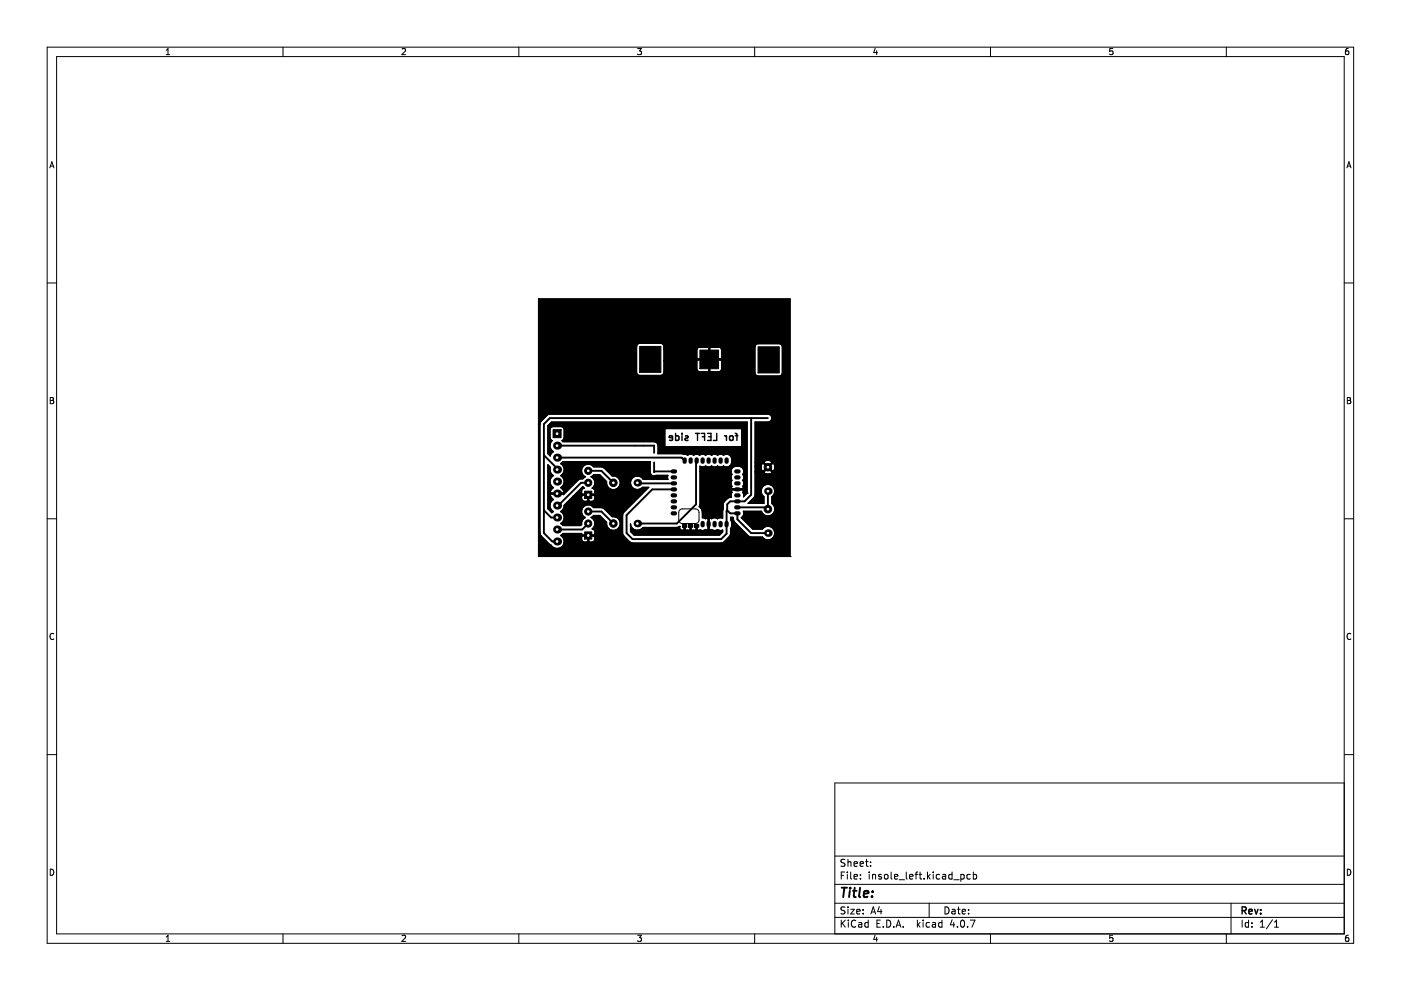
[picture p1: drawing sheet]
<svg xmlns="http://www.w3.org/2000/svg" width="297mm" height="210mm" viewBox="0 0 297 210" stroke-linecap="round" stroke-linejoin="round" font-family="sans-serif">
<g fill="none" stroke="#000" stroke-width=".21">
<path d="M10 10h277v190h-277zM12 12h273v186h-273zM35.2 11.6h.8M35.2 10.7l.4-.4v1.3M60 10v2M85.2 10.4l.5-.1 .3 .4-.8 .9h.8M110 10v2M135.2 10.3h.8l-.4 .5 .3 .1v.6l-.2 .1-.5-.1M160 10v2M185.6 10.2l-.4 1h.9M185.9 10.7v.9M210 10v2"/>
<path d="M235.9 10.3h-.6l-.1 .6 .7-.1v.7l-.2 .1-.5-.1M260 10v2M285.9 10.3l-.4 .1-.2 .2-.1 .7 .3 .3 .4-.1v-.7h-.4l-.3 .2M10.6 35.6l.4-1.3 .4 1.3M10.7 35.2h.6M285.6 35.6l.4-1.3 .4 1.3M285.7 35.2h.6M10 60h2M285 60h2M10.7 84.3h.4l.2 .2-.2 .4 .2 .1 .1 .3-.2 .3h-.5zM10.7 84.9h.4M285.7 84.3h.4l.2 .2-.2 .4 .2 .1 .1 .3-.2 .3h-.5z"/>
<path d="M285.7 84.9h.4M10 110h2M144.1 108.1l.6-.2h2.8a.75 .75 0 0 1 .7 .7v1.6a.75 .75 0 0 1-.7 .8h-2.8a.75 .75 0 0 1-.8-.8v-1.6zM285 110h2M11.4 134.4a.58 .58 0 0 0-.8 .5 .58 .58 0 0 0 .8 .6M286.4 134.4a.58 .58 0 0 0-.8 .5 .58 .58 0 0 0 .8 .6M10 160h2M285 166h-108v32M285 160h2M10.7 184.3a.66 .66 0 0 1 .7 .6 .66 .66 0 0 1-.7 .7zM35.2 198.7l.4-.4v1.3M35.2 199.6h.8"/>
<path d="M60 198v2M85.2 198.4l.5-.1 .3 .4-.8 .9h.8M110 198v2M135.2 198.3h.8l-.4 .5 .3 .1v.6l-.2 .1-.5-.1M160 198v2M177 194.5h108M177 191.5h108M177 187.5h108M177 181.5h108M178.4 195.1v1.5M178.4 185.6h.5M178.6 195.7l.6 .9"/>
<path d="M179.1 184.9h-.7v1.5M179.1 192.4l-.5-.1-.2 .1v.5l.6 .2 .1 .4-.2 .3-.6-.1M179.1 182.3l-.5-.1-.2 .1v.5l.6 .2 .1 .4-.2 .3-.6-.1M179.2 195.1l-.8 .8M179.6 184.9v.1M179.6 185.4v1M179.8 182.2v1.5M179.8 192.3v.1M179.8 192.8v1M179.8 182.8l.2-.1 .4 .1v.9M179.9 195.1v.1M179.9 195.6v1"/>
<path d="M180.4 192.8h.7l-.7 1h.7M180.4 184.9v1.3l.2 .2M181.1 183.2l.7-.2-.1-.2-.4-.1-.2 .2v.7h.6M181.1 185.9l.7-.2-.1-.2-.4-.1-.2 .2v.7h.6M181.4 195.2a.71 .71 0 0 0-1 .5 .71 .71 0 0 0 .7 .9l.3-.2M181.6 193.3l.8-.2-.1-.2-.4-.1-.3 .2 .1 .7h.6M182.1 195.7h.5l.1 .9M182.4 183.2l.7-.2-.1-.2-.4-.1-.2 .2v.7h.6M182.4 186.2v.2M182.4 185.5v.1M182.7 195.9l-.5 .1-.2 .2 .2 .4 .5-.1M183 193.6v.2"/>
<path d="M183 192.9v.1M183.5 182.7h.6M183.7 182.2v1.3l.4 .2M184.1 195.7l-.5-.1-.2 .3 .1 .6h.6M184.1 195.1v1.5M184.3 184.9v.1M184.3 185.4v1M184.6 183.5v.2M184.6 182.8v.1M184.6 193.8l.5-1.5 .5 1.5M184.8 193.4h.7M185 185.5l.2-.1 .4 .1v.9"/>
<path d="M185 185.4v1M185.6 198.2l-.4 1h.9M185.9 198.7v.9M185.9 195.8h.5M186.4 192.2l-.3 1.1h.9M186.6 195.1h-.7v1.5h.7M186.8 192.8v1M186.9 185.5l-.4-.1-.2 .2 .1 .2 .5 .2v.3h-.6M187.3 196.4v.2M187.6 185.5l.2-.1 .4 .1 .1 .6-.2 .2-.3 .1-.2-.2zM188 195.1a.76 .76 0 0 1 .9 .7 .76 .76 0 0 1-.9 .8zM188.9 184.9v1.3l.2 .2"/>
<path d="M189.5 196.4v.2M189.6 185.9l.8-.2-.1-.2-.4-.1-.3 .2 .1 .7h.6M190 196.6l.5-1.5 .5 1.5M190.1 196.2h.8M190.6 186.5h1.2M191.5 196.4v.2M192.1 184.9v1.3l.3 .2M192.9 185.9l.7-.2-.1-.2-.4-.1-.2 .2v.7h.6M194 185.4h.6M194.5 195.1v1.5M194.6 184.9l-.4 .2v1.3M194.6 196l.5 .6"/>
<path d="M194.9 185.4h.5M195.1 195.6l-.6 .6M195.1 184.9v1.3l.3 .2M195.7 195.1v.1M195.7 195.6v1M195.9 186.2v.2M196.6 184.9v1.5M196.8 185.8l.4 .6M197 191.5v3M197.1 195.7l-.5-.1-.2 .3 .1 .6h.6M197.2 185.4l-.6 .6M197.7 195.7h.6l.1 .9"/>
<path d="M197.9 184.9v.1M197.9 185.4v1M198.4 195.9l-.5 .1-.3 .2 .3 .4 .5-.1M199.2 185.5l-.4-.1-.3 .3 .1 .6h.6M199.7 195.7l-.4-.1-.3 .3 .1 .6h.6M199.7 195.1v1.5M199.9 185.5h.5l.1 .9M200.4 192.3a.76 .76 0 0 1 .8 .7 .76 .76 0 0 1-.8 .8zM200.5 185.7l-.5 .1-.2 .2 .2 .4 .5-.1M201.9 192.9h.5l.1 .9M201.9 185.5l-.5-.1-.3 .3 .2 .6h.6M201.9 195l-.4 1.1h.9"/>
<path d="M201.9 184.9v1.5M202.2 195.6v1M202.2 186.5h1.2M202.5 193.1l-.5 .1-.2 .2 .2 .4 .5-.1M203 192.8h.6M203 196.4v.2M203.2 192.3v1.3l.4 .2M203.7 185.5l.4-.1 .3 .3-.1 .6h-.6M203.7 185.4v1.5M203.8 195.2l.2-.1a.8 .8 0 0 1 .5 .7 .8 .8 0 0 1-.5 .8l-.4-.6zM204 193.3l.7-.2-.1-.2-.4-.1-.2 .2 .1 .7h.5M205.1 196.4v.2"/>
<path d="M205.4 193.6v.2M205.4 192.9v.1M205.7 195.1h1l-.6 1.5M205.7 185.5l-.4-.1-.3 .3 .1 .6h.6M206.4 185.5l.4-.1 .3 .3-.2 .6h-.5M206.4 184.9v1.5M210 198v2M235.9 198.3h-.6l-.1 .6h.7v.6l-.2 .1-.5-.1M260 198v2M261 191.5v6.5M263.4 195.1v1.5M264.7 195.7l-.4-.1-.3 .3 .1 .6h.6"/>
<path d="M264.7 195.1v1.5M265.4 196.4v.2M265.4 195.7v.1M267.2 196.6h.9M267.2 195.5l.4-.4v1.5M269.8 195l-1.3 1.9M270.2 196.6h.9M270.2 195.5l.4-.4v1.5M285.7 184.3a.66 .66 0 0 1 .7 .6 .66 .66 0 0 1-.7 .7zM285.9 198.3l-.4 .1-.2 .2-.1 .7 .3 .3 .4-.1v-.6l-.4-.1-.3 .2"/>
</g>
<g fill="none" stroke="#000" stroke-width=".3">
<path d="M142.6 92.9l-.7-.2 .1-.2 .4-.1 .2 .2-.1 .7h-.5M143.2 92.5l.5-.1 .3 .3-.2 .6h-.6M143.2 91.9v1.5M144.6 91.9v.1M144.6 92.4v1M145.3 92.5l.4-.1 .2 .2-.1 .2-.5 .2v.3h.6M147.5 91.9h.8M147.9 91.9v1.5M148.7 91.9h.7v1.5M148.9 92.6h.5M150 91.9h.7v1.5h-.7M150.2 92.6h.5"/>
<path d="M152 91.9v1.5h-.8M153.6 92.4l.4 .3M154 92.4v1M154.8 92.5l.4-.1 .3 .3v.4l-.3 .3-.4-.1-.1-.2zM155.9 92.4h.6M155.9 91.9l.3 .2v1.3M263.4 193.1l.7-.1 .1-.2-.1-.4-.7-.1v1.5M263.7 193.1l.5 .7M264.8 193.3l.7-.2-.1-.2-.4-.1-.2 .2 .1 .7h.5M266 192.8l.4 1 .3-1M267.3 193.6v.2M267.3 192.9v.1"/>
</g>
<g fill="none" stroke="#000" stroke-width=".4">
<path d="M115.3 96.5l2.8 2.8v.3M118.1 94.5h20.6v1.5M118.1 97h26.4l.7 .7M124.7 99.8h2.8l2.5 2.6M138.7 98v2.1l.1-.2h4.1M147.7 97.7l-.1 .1v9.1l-4.1 4.1h-8.4M159.3 88.6v16.3l-1.4 1.4h-3.1l-.6 .6v1.3M162.8 88.6h-46.2l-1.3 1.3v23.1l1.8 1.8h1M115.3 108.2l1.5 1.5h1.3v-.2M124.7 108.5h2.8l2.5 2.5M124.7 102.4h-1.5l-4.8 4.8h-.3M124.7 111l-1.3 1.3h-5.3"/>
<path d="M135.1 102.4l.2 .1h7.6M142.9 103.8h-4.6l-5.5 5.4v3.8l1.3 1.3h18.8l1.2-1.1v-4.9l.1-.1M154.2 108.2l.6 .6h1.5v1.3l3 2.9h3.5M162.8 104.1v3.9l-.4-.4h-6.1M178.5 188.2h1.1M179 188.2l-.2 2M180.2 188.9l-.2 1.3M180.3 188.2l-.1 .2M180.8 188.9h.8M181.2 188.2l-.2 1.7 .1 .2 .3 .1M182.4 188.2l-.3 1.7 .3 .3M183.1 189.5l1-.1v-.4l-.6-.1-.3 .3v.9h.7"/>
<path d="M184.9 190v.2M185 189v.2"/>
</g>
<g fill="none" stroke="#000" stroke-width=".25">
<path d="M114.2 63.4h53.3v54.6h-53.3zM114.2 73.5h20.8M135.2 73l.4-.2h4.5a.65 .65 0 0 1 .7 .7v5.5a.65 .65 0 0 1-.7 .6h-4.5a.65 .65 0 0 1-.6-.6v-5.5zM140.8 76.5h7M140.8 74.1h7M140.8 73.5h19.3M150.2 73.7v2.4h-2.3l-.1-.2v-1.8M150.2 76.3v2.4l-.1 .1-2.1-.1-.2-.4v-1.8M150.2 73.7l-.1-.1h-1.8l-.5 .5M150.2 73.7h.3M150.5 76.3v2.4l.2 .1 2-.1 .3-.4v-1.8l-.2-.2h-4.9l-.1 .2M150.7 73.6h1.8l.4 .3 .1 2-.2 .2h-2.3v-2.4z"/>
<path d="M160.3 73.1l.4-.2h4.5a.65 .65 0 0 1 .7 .6v5.6a.65 .65 0 0 1-.7 .6h-4.5a.65 .65 0 0 1-.6-.6v-5.6zM114.2 89.9h.3M114.5 89.9v23.1l.2 .6 2.1 2a1.5 1.5 0 0 0 2.3 .3 1.5 1.5 0 0 0-.2-2.4l.4-.4h4l.2 .3h2.5l.1-.1v-.6l-.3-.5-.3-.1a1.39 1.39 0 0 0-.2-2.4l.6-.4h1.3l1.4 1.4a1.46 1.46 0 0 0 1.4 1.8 1.46 1.46 0 0 0 1.5-1.6 1.46 1.46 0 0 0-1.7-1.3l-2-1.9-1.9-.1a1.41 1.41 0 0 0-2.3 0 1.41 1.41 0 0 0 .5 2.1 1.33 1.33 0 0 0-.8 1.5l-.2 .2h-3.8l-.4-.4a1.44 1.44 0 0 0 0-2.5 1.37 1.37 0 0 0 .7-1.4l3.9-3.9M114.5 89.9l.2-.6 1.3-1.2 .6-.3h46.2a.84 .84 0 0 1 .8 .8 .84 .84 0 0 1-.8 .9h-2.7v15.4l-.3 .6-1.2 1.2h3.4v-1.4a1.45 1.45 0 0 1-.3-2.1 1.45 1.45 0 0 1 2.2 0 1.45 1.45 0 0 1-.3 2.1v1.5a1.45 1.45 0 0 1 .1 2.3 1.45 1.45 0 0 1-2.3-.7h-3.8a1.07 1.07 0 0 1-.4 1.4l2.4 2.4h2.1a1.43 1.43 0 0 1 2.1-.2 1.43 1.43 0 0 1 0 2.1 1.43 1.43 0 0 1-2.1-.2l-2.8-.1-3.1-3.1-.2-.3-.1-.7h-.6v.5a1.77 1.77 0 0 1 0 1.9l-.1 1.4-1.3 1.4-.6 .2h-19.1l-1.7-1.8v-4.4l5.5-5.6h-1.4a1.45 1.45 0 0 1-2.2 0 1.45 1.45 0 0 1 .3-2.1 1.45 1.45 0 0 1 2.1 .5h5.2v-.9h-2.5a.82 .82 0 0 1-1.3-.7l.1-2.2h-18.6l-.4 .4a1.44 1.44 0 0 1 0 2.5 1.44 1.44 0 0 1-.1 2.6l.6 .5 .2 .4-.2 .2h-2.6l-.1-.2 .1-.4 .6-.5a1.44 1.44 0 0 1 0-2.6 1.41 1.41 0 0 1-.7-1.7l-.5-.6v9.4l.8 .8 .4-.2a1.44 1.44 0 0 1 0-2.6l-.6-.5-.1-.4 .1-.2h2.6l.1 .1 3.4-3.3a1.26 1.26 0 0 0 1.2-.5 1.41 1.41 0 0 1-.5-2.2 1.41 1.41 0 0 1 2.3 .1l1.9 .1 2 1.8a1.46 1.46 0 0 1 1.7 1.4 1.46 1.46 0 0 1-1.5 1.5 1.46 1.46 0 0 1-1.4-1.7l-1.4-1.4h-1.3l-.6 .4a1.39 1.39 0 0 1 .2 2.4l.3 .1 .3 .4v.6l-.1 .2h-2.5l-.2-.2v-.6l.3-.4 .3-.1-.3-.3M119.6 90.9l-.6-.4h-1.7a.65 .65 0 0 0-.7 .6l.1 1.9 .4 .4a1.45 1.45 0 0 0 .3 2.4l-.4 .2-.3 .7-.5-.5v-5.9l.7-.8h41.5v15.1M119.6 90.9v1.9l-.2 .5-.3 .1 .2 .3h19.4a.84 .84 0 0 1 .8 .8v1.7h5l1.3 .3a.99 .99 0 0 1 1.3 0 .99 .99 0 0 1 1.2 0 .99 .99 0 0 1 1.3 0 .99 .99 0 0 1 1.3 0 .99 .99 0 0 1 1.2 0 .99 .99 0 0 1 1.3 0 1.15 1.15 0 0 1 1.4 .1 1.15 1.15 0 0 1 .3 1.3 1.07 1.07 0 0 1-.6 1 1.07 1.07 0 0 1-1.1-.1 .99 .99 0 0 1-1.3 0 .99 .99 0 0 1-1.2 0 .99 .99 0 0 1-1.3 0 .98 .98 0 0 1-1.2 0v8.1l-.2 .5 .5 .6M119.6 90.9h37.6v3.8h-16.2v-3.8M148.4 99.9h6.6M155.3 99.2a1.48 1.48 0 0 1 2.4 .7l-.2 .7a.99 .99 0 0 1 0 1.3 .99 .99 0 0 1 0 1.2l.1 .4-.1 .1h-2.3l-.2-.1 .2-.4a.99 .99 0 0 1 0-1.2 .99 .99 0 0 1 0-1.3 1.04 1.04 0 0 1 .1-1.4zM160.1 98.8h1.3M160.1 98.1h1.9M161.4 98.8l.2-.5 .2-.1 .8 .9"/>
<path d="M161.4 98.8l.2 1 .2 .1 .8-.8M162.1 97.8a1.1 1.1 0 0 1 1.5 .3l-.8 .8-.8-.8zM162.6 99.1h.4M163 99.1l.8-.9a1.05 1.05 0 0 1 .3 1.6l-.3 .1zM118 104.5h.1M118 104.8h.1M118.2 104.5h.1M118.2 104.8h.1M119.2 113.8h4.1M121.5 105.2h1.8M123.5 103.2h.1M124.6 105v1.1l-.2 .2-.8-.1-.3-.4v-.6"/>
<path d="M124.6 113.7v1.1l-.2 .1-.8-.1-.3-.4v-.6M124.8 113.7v1.1l.2 .1 .8-.1 .3-.4v-.6l-.1-.1h-2.5l-.2 .1M124.8 105v1.1l.2 .2 .8-.1 .3-.4v-.6l-.1-.2h-2.5l-.2 .2M144.1 111.6h.1M144.2 111.6h.1M148.7 108l.2 .6v1.2l.7 .2 .3-.2 .2 .2v2.3l-.2 .1-.3-.1a.98 .98 0 0 1-1.1 0l-.5 .1-.2-.1v-.7l-.2 .1v.6l-.2 .1h-.7l-.1-.1v-.6h-.3v.6l-.2 .1h-.7l-.1-.1v-.6h-.3v.6a.52 .52 0 0 1-.7 0 .52 .52 0 0 1-.1-.7M148.7 108h.1M150.1 111h.1M150.1 111.3h.1M150.4 111h.1M150.4 111.3h.1M156.2 103.6h.1"/>
<path d="M156.2 103.9h.1M156.5 103.6h.1M156.5 103.9h.1M158.4 104.6h.1M158.4 104.6l-.8 .7 .1-.3-.2-.6 .1-.3-.1-.2h-2.3l-.2 .2 .2 .3-.2 .6 .1 .5a2.07 2.07 0 0 0-1.8 2.5l-.1 1.9-.4-.1-.7 .2a.99 .99 0 0 0-1.2 0l-.4-.2-.1 .2v2.3l.1 .1 .4-.1a.99 .99 0 0 0 1.2 0l.7 .2 .4-.1v.4l-.6 .7h-18.1l-.8-.8v-1.6a1.44 1.44 0 0 0 1 1.3 1.44 1.44 0 0 0 1.6-.6h7.2l.6-.2M160.1 100.1h1.9M162 100.1l.8-.9 .8 .9a1.05 1.05 0 0 1-1.5 .2zM167.5 118h.1"/>
</g>
<g fill="#000" stroke="#000" stroke-width=".21">
<path d="M135.6 73.5h4.5v5.5h-4.5z" fill-rule="evenodd"/>
<path d="M148.4 74.2h3.9v4h-3.9z" fill-rule="evenodd"/>
<path d="M160.7 73.5h4.5v5.6h-4.5z" fill-rule="evenodd"/>
<path d="M117.3 91.1h1.7v1.7h-1.7z" fill-rule="evenodd"/>
<path d="M114.2 63.4h53.3v54.6h-53.3v-28.1h.3v23.1l.2 .6 2.2 2a1.49 1.49 0 0 0 2.1 .4 1.49 1.49 0 0 0 .2-2.2h4.1l.1 .9 .4 .2h.6l.2-.1v-1.1h.2v1.1l.2 .1h.6l.5-.5v-.6l-.1-.1-6.8 .1-.3-.3 .4-.4h4l.2 .3h2.5l.1-.1v-.6l-.3-.5-.3-.1a1.39 1.39 0 0 0-.2-2.4l.6-.4h1.3l1.4 1.4a1.46 1.46 0 0 0 1.4 1.8 1.46 1.46 0 0 0 1.5-1.6 1.46 1.46 0 0 0-1.7-1.3l-2-1.9-1.9-.1a1.41 1.41 0 0 0-2.3 0 1.41 1.41 0 0 0 .5 2.1 1.33 1.33 0 0 0-.8 1.5l-.2 .2h-3.8l-.4-.4a1.44 1.44 0 0 0 0-2.5 1.37 1.37 0 0 0 .7-1.4l1.9-1.9h1.8l.1 .8 .4 .3h.6l.2-.2v-1.1h.2v1.1l.2 .2 .8-.1 .3-.4v-.6l-.1-.2-4.5 .2 2-2 .4 .3-.3 .1-.3 .4v.6l.2 .2h2.5l.1-.2v-.6l-.3-.4-.3-.1 .4-.3a1.39 1.39 0 0 0-.6-2.1l.6-.4h1.3l1.4 1.4a1.46 1.46 0 0 0 1.4 1.7 1.46 1.46 0 0 0 1.5-1.5 1.46 1.46 0 0 0-1.7-1.4l-2-1.8-1.9-.1-.4-.4a1.41 1.41 0 0 0-2 .5 1.41 1.41 0 0 0 .6 2 1.26 1.26 0 0 1-1.2 .5l-3.4 3.3-.1-.1h-2.6l-.1 .2 .1 .4 .6 .5a1.44 1.44 0 0 0 0 2.6l-.4 .2-.8-.8v-9.4l.5 .6v1l.7 .7-.4 .3a1.46 1.46 0 0 0 .4 2.3l-.6 .5-.1 .4 .1 .2h2.6l.2-.2-.2-.4-.6-.5 .4-.2a1.46 1.46 0 0 0-.3-2.4 1.44 1.44 0 0 0 0-2.5l.4-.4h18.6v2.5a.82 .82 0 0 0 1.2 .4h2.5v.9h-5.2a1.45 1.45 0 0 0-2.1-.5 1.45 1.45 0 0 0-.3 2.1 1.45 1.45 0 0 0 2.2 0h1.4l-5.5 5.6v4.4l1.7 1.8h19.1l.6-.2 1.3-1.4 .1-1.4 .2-.3a1.91 1.91 0 0 0-.2-1.6v-.5h.6l.1 .7 .2 .3 3.1 3.1 2.8 .1 .1 .2a1.44 1.44 0 0 0 2.1-.1 1.44 1.44 0 0 0-.2-2.1 1.44 1.44 0 0 0-2 .3h-2.1l-2.4-2.4 .2-.2a1.07 1.07 0 0 0 .2-1.2h3.8l.2 .4a1.46 1.46 0 0 0 2.2 .2 1.46 1.46 0 0 0-.2-2.2v-1.5l.2-.1a1.45 1.45 0 0 0 0-2.1 1.45 1.45 0 0 0-2.1 .1 1.45 1.45 0 0 0 .3 2.1v1.4h-3.4l1.4-1.5 .1-5.1h1.9a.97 .97 0 0 0 1.6 0l-.8-.9-.8 .9h-1.9v-1.3h1.3l.2 1 .2 .1 .8-.8h.4l.8 .8 .3-.1a1.05 1.05 0 0 0-.3-1.6l-.8 .9h-.4l-.8-.9-.2 .1-.2 .5h-1.3v-.7h1.9l.8 .8 .8-.8a.97 .97 0 0 0-1.6 0h-1.9v-8.6l3-.1a.84 .84 0 0 0 .5-.9 .84 .84 0 0 0-.8-.7h-46.2l-.6 .3-1.3 1.2-.2 .6h-.3v-16.4h20.8v5.5a.65 .65 0 0 0 .6 .6h4.8l.4-.6v-2.5h7v1.8l.2 .4 2.1 .1 .1-.1v-2.4h.3v2.4l.2 .1h1.8l.5-.5v-1.8l-.2-.2-12 .2v-2.4h7v1.8l.1 .2h2.3v-2.4h.3v2.4h2.3l.2-.2v-1.8l-.5-.5h-1.8l-.2 .1-.4-.1h-1.8l-.5 .5h-7v-.6h19.3v5.6a.65 .65 0 0 0 .6 .6h4.5l.5-.2 .2-.4v-5.6a.65 .65 0 0 0-.7-.6h-4.5l-.4 .2-.2 .4h-19.3l-.2-.5-.5-.2h-4.5a.65 .65 0 0 0-.6 .7h-20.8z" fill-rule="evenodd"/>
<path d="M124 104.1h1.5v1.6h-1.5z" fill-rule="evenodd"/>
<path d="M124 112.8h1.5v1.5h-1.5z" fill-rule="evenodd"/>
<path d="M144.7 111.2h.9v.6h-.9z" fill-rule="evenodd"/>
<path d="M146 111.2h.9v.6h-.9z" fill-rule="evenodd"/>
<path d="M147.3 111.2h.9v.6h-.9z" fill-rule="evenodd"/>
<path d="M116.2 90.3l.7-.8h41.5v15.1l-.8 .7 .1-.3-.2-.6 .1-.3-.1-.2h-2.3l-.2 .2 .2 .3-.2 .6 .1 .5a2.07 2.07 0 0 0-1.8 2.5l-.1 1.9-.4-.1-.7 .2a.99 .99 0 0 0-1.2 0l-.4-.2-.1 .2v2.3l.1 .1 .4-.1a.99 .99 0 0 0 1.2 0l.7 .2 .4-.1v.4l-.6 .7h-18.1l-.8-.8v-1.6a1.44 1.44 0 0 0 1 1.3 1.44 1.44 0 0 0 1.6-.6h7.2l.7-.2-.1 .3a.58 .58 0 0 0 .9 .4v-.6h.3v.6l.1 .1h.7l.2-.1v-.6h.3v.6l.1 .1h.7l.2-.1v-.6l.2-.1v.7l.2 .1 .5-.1a.98 .98 0 0 0 1.1 0l.3 .1 .2-.1v-2.3l-.2-.2-.3 .2-.7-.2v-1.2a1.45 1.45 0 0 0-.7-1.2l.2-.5v-7h6.6l.2 .7a.99 .99 0 0 0 0 1.3 .99 .99 0 0 0 0 1.2l-.2 .4 .2 .1h2.3l.1-.1-.1-.4a.99 .99 0 0 0 0-1.2 .99 .99 0 0 0 0-1.3 1.15 1.15 0 0 0-.1-1.4 1.15 1.15 0 0 0-1.3-.3 1.09 1.09 0 0 0-1.1 1h-6.6v-1.1a.98 .98 0 0 0 1.2 0 .99 .99 0 0 0 1.3 0 .99 .99 0 0 0 1.2 0 .99 .99 0 0 0 1.3 0 1.15 1.15 0 0 0 1.4-.1 1.15 1.15 0 0 0 .3-1.3 1.07 1.07 0 0 0-.6-1 1.07 1.07 0 0 0-1.1 .1 .99 .99 0 0 0-1.3 0 .99 .99 0 0 0-1.2 0 .99 .99 0 0 0-1.3 0 .99 .99 0 0 0-1.3 0 .99 .99 0 0 0-1.2 0 .99 .99 0 0 0-1.3 0l-1.3-.3h-5v-1.7a.84 .84 0 0 0-.8-.8h-19.4l-.2-.3 .3-.1 .2-.5v-1.9h21.4v3.8h16.2v-3.8h-37.6l-.6-.4h-1.7a.65 .65 0 0 0-.7 .6l.1 1.9 .4 .4a1.45 1.45 0 0 0 .3 2.4l-.4 .2-.3 .7-.5-.5z" fill-rule="evenodd"/>
<circle cx="124.7" cy="99.8" r=".76"/>
<circle cx="162.8" cy="99.1" r=".8"/>
<circle cx="124.7" cy="111" r=".76"/>
<circle cx="124.7" cy="102.4" r=".76"/>
<circle cx="124.7" cy="108.5" r=".76"/>
<circle cx="130" cy="111" r=".8"/>
<circle cx="130" cy="102.4" r=".8"/>
<circle cx="162.8" cy="108" r=".8"/>
</g>
<g fill="#fff" stroke="#fff" stroke-width=".21">
<circle cx="118.1" cy="91.9" r=".17"/>
<circle cx="118.1" cy="94.5" r=".17"/>
<circle cx="118.1" cy="97" r=".17"/>
<circle cx="118.1" cy="99.6" r=".17"/>
<circle cx="118.1" cy="102.1" r=".17"/>
<circle cx="118.1" cy="104.6" r=".17"/>
<circle cx="118.1" cy="107.2" r=".17"/>
<circle cx="118.1" cy="109.7" r=".17"/>
<circle cx="118.1" cy="112.3" r=".17"/>
<circle cx="118.1" cy="114.8" r=".17"/>
<circle cx="124.7" cy="102.4" r=".17"/>
<circle cx="124.7" cy="99.8" r=".17"/>
<circle cx="124.7" cy="104.9" r=".17"/>
<circle cx="124.7" cy="111" r=".17"/>
<circle cx="124.7" cy="108.5" r=".17"/>
<circle cx="124.7" cy="113.5" r=".17"/>
<circle cx="162.8" cy="99.1" r=".17"/>
<circle cx="162.8" cy="104.1" r=".17"/>
<circle cx="162.8" cy="108" r=".17"/>
<circle cx="162.8" cy="113" r=".17"/>
<circle cx="130" cy="102.4" r=".17"/>
<circle cx="135.1" cy="102.4" r=".18"/>
<circle cx="130" cy="111" r=".17"/>
<circle cx="135.1" cy="111" r=".18"/>
</g>
<g fill="#000">
<circle cx="118.1" cy="94.5" r=".85"/>
<circle cx="118.1" cy="97" r=".85"/>
<circle cx="118.1" cy="99.6" r=".85"/>
<circle cx="118.1" cy="104.6" r=".85"/>
<circle cx="118.1" cy="107.2" r=".85"/>
<circle cx="118.1" cy="109.7" r=".85"/>
<circle cx="118.1" cy="114.8" r=".85"/>
<circle cx="118.1" cy="102.1" r=".85"/>
<circle cx="118.1" cy="112.3" r=".85"/>
<circle cx="135.1" cy="111" r=".8"/>
<circle cx="135.1" cy="102.4" r=".8"/>
<circle cx="162.8" cy="104.1" r=".8"/>
<circle cx="162.8" cy="113" r=".8"/>
</g>
<g fill="none" stroke="#000" stroke-width=".9">
<path d="M142.6 99.9h.5M145.2 97.4v.5M146.4 97.4v.5M147.7 97.4v.5M149 97.4v.5M150.2 97.4v.5M151.5 97.4v.5M152.8 97.4v.5M154.1 97.4v.5M156.1 99.9h.5M142.6 108.8h.5M142.6 107.6h.5"/>
<path d="M142.6 106.3h.5M142.6 105h.5M142.6 103.8h.5M142.6 102.5h.5M142.6 101.2h.5M149 110.9v.5M150.2 110.9v.5M151.5 110.9v.5M152.8 110.9v.5M154.1 110.9v.5M156.1 108.8h.5M156.1 107.6h.5"/>
<path d="M156.1 106.3h.5M156.1 105h.5M156.1 103.8h.5M156.1 102.5h.5M156.1 101.2h.5"/>
</g>
</svg>
